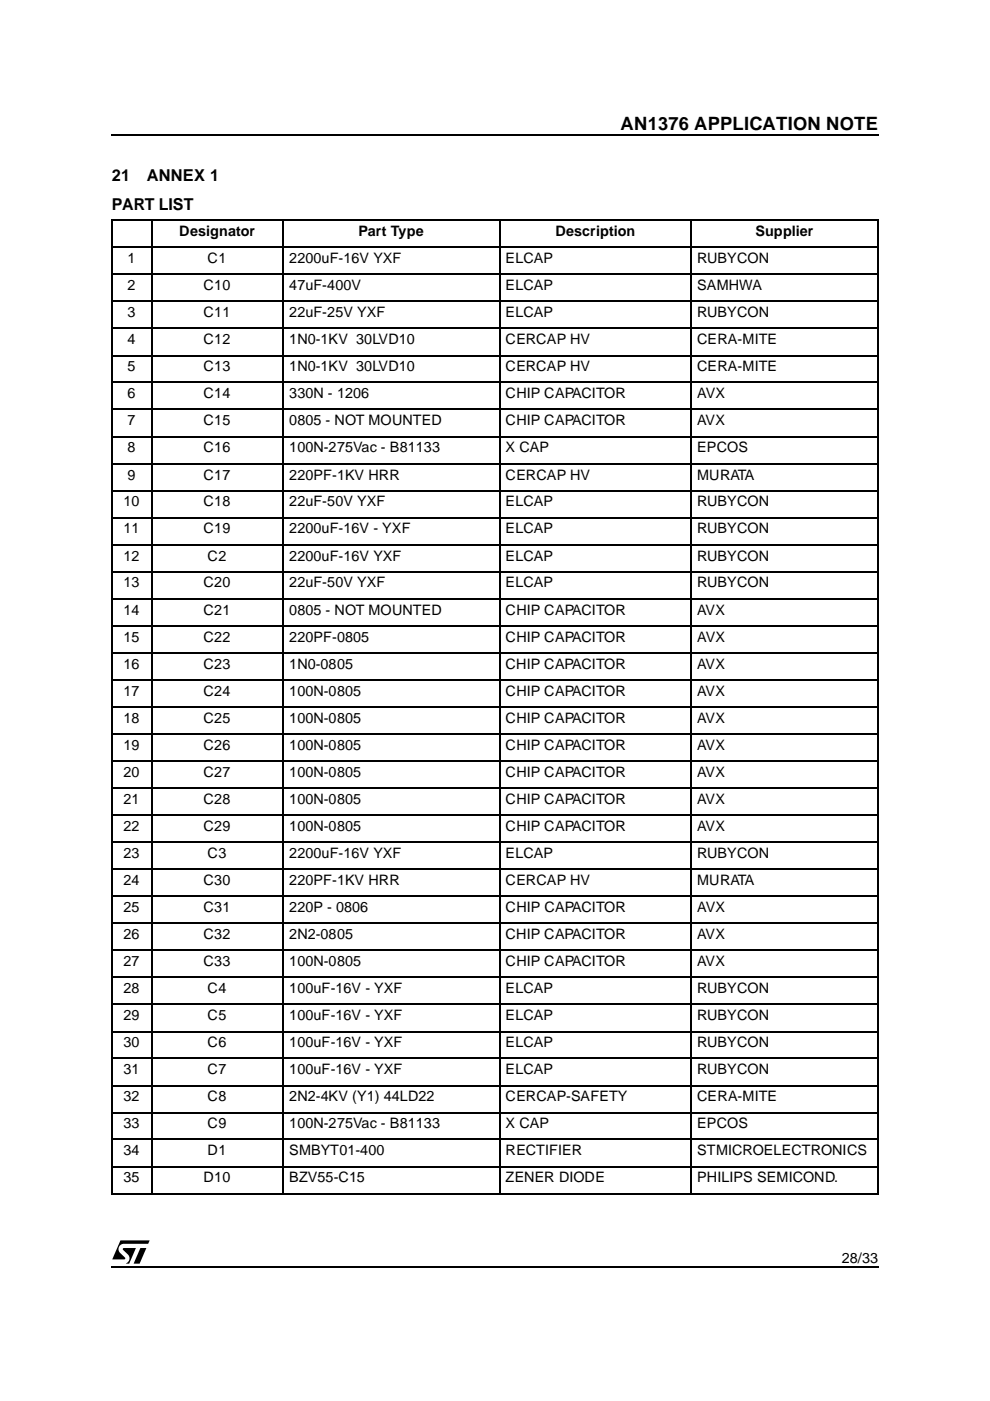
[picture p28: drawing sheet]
<svg xmlns="http://www.w3.org/2000/svg" width="210mm" height="297mm" viewBox="0 0 210 297" stroke-linecap="round" stroke-linejoin="round" font-family="sans-serif">
<defs><g id="words">
<text font-size="3.9" x="131.6" y="27.5">AN1376 APPLICATION NOTE</text>
<g font-size="3.5">
<text x="23.7" y="38.4">21</text>
<text x="31.2" y="38.4">ANNEX 1</text>
<text x="23.7" y="44.6">PART LIST</text>
</g>
<g font-size="3">
<text x="38" y="50">Designator</text>
<text x="76" y="50">Part Type</text>
<text x="117.8" y="50">Description</text>
<text x="160.2" y="50">Supplier</text>
<text x="27" y="55.8">1</text>
<text x="44" y="55.8">C1</text>
<text x="61.3" y="55.8">2200uF-16V YXF</text>
<text x="107.2" y="55.8">ELCAP</text>
<text x="147.8" y="55.8">RUBYCON</text>
<text x="27" y="61.5">2</text>
<text x="43.2" y="61.5">C10</text>
<text x="61.3" y="61.5">47uF-400V</text>
<text x="107.2" y="61.5">ELCAP</text>
<text x="147.8" y="61.5">SAMHWA</text>
<text x="27" y="67.2">3</text>
<text x="43.2" y="67.2">C11</text>
<text x="61.3" y="67.2">22uF-25V YXF</text>
<text x="107.2" y="67.2">ELCAP</text>
<text x="147.8" y="67.2">RUBYCON</text>
<text x="27" y="73">4</text>
<text x="43.2" y="73">C12</text>
<text x="61.3" y="73">1N0-1KV 30LVD10</text>
<text x="107.2" y="73">CERCAP HV</text>
<text x="147.8" y="73">CERA-MITE</text>
<text x="27" y="78.7">5</text>
<text x="43.2" y="78.7">C13</text>
<text x="61.3" y="78.7">1N0-1KV 30LVD10</text>
<text x="107.2" y="78.7">CERCAP HV</text>
<text x="147.8" y="78.7">CERA-MITE</text>
<text x="27" y="84.4">6</text>
<text x="43.2" y="84.4">C14</text>
<text x="61.3" y="84.4">330N - 1206</text>
<text x="107.2" y="84.4">CHIP CAPACITOR</text>
<text x="147.8" y="84.4">AVX</text>
<text x="27" y="90.2">7</text>
<text x="27" y="95.9">8</text>
<text x="43.2" y="90.2">C15</text>
<text x="43.2" y="95.9">C16</text>
<text x="61.3" y="90.2">0805 - NOT MOUNTED</text>
<text x="61.3" y="95.9">100N-275Vac - B81133</text>
<text x="107.2" y="90.2">CHIP CAPACITOR</text>
<text x="107.2" y="95.9">X CAP</text>
<text x="147.8" y="90.2">AVX</text>
<text x="147.8" y="95.9">EPCOS</text>
<text x="27" y="101.7">9</text>
<text x="43.2" y="101.7">C17</text>
<text x="61.3" y="101.7">220PF-1KV HRR</text>
<text x="107.2" y="101.7">CERCAP HV</text>
<text x="147.8" y="101.7">MURATA</text>
<text x="26.2" y="107.3">10</text>
<text x="43.2" y="107.3">C18</text>
<text x="61.3" y="107.3">22uF-50V YXF</text>
<text x="107.2" y="107.3">ELCAP</text>
<text x="147.8" y="107.3">RUBYCON</text>
<text x="26.2" y="113.1">11</text>
<text x="43.2" y="113.1">C19</text>
<text x="61.3" y="113.1">2200uF-16V - YXF</text>
<text x="107.2" y="113.1">ELCAP</text>
<text x="147.8" y="113.1">RUBYCON</text>
<text x="26.2" y="118.9">12</text>
<text x="44" y="118.9">C2</text>
<text x="61.3" y="118.9">2200uF-16V YXF</text>
<text x="107.2" y="118.9">ELCAP</text>
<text x="147.8" y="118.9">RUBYCON</text>
<text x="26.2" y="124.5">13</text>
<text x="43.2" y="124.5">C20</text>
<text x="61.3" y="124.5">22uF-50V YXF</text>
<text x="107.2" y="124.5">ELCAP</text>
<text x="147.8" y="124.5">RUBYCON</text>
<text x="26.2" y="130.3">14</text>
<text x="43.2" y="130.3">C21</text>
<text x="61.3" y="130.3">0805 - NOT MOUNTED</text>
<text x="107.2" y="130.3">CHIP CAPACITOR</text>
<text x="147.8" y="130.3">AVX</text>
<text x="26.2" y="136">15</text>
<text x="43.2" y="136">C22</text>
<text x="61.3" y="136">220PF-0805</text>
<text x="107.2" y="136">CHIP CAPACITOR</text>
<text x="147.8" y="136">AVX</text>
<text x="26.2" y="141.8">16</text>
<text x="43.2" y="141.8">C23</text>
<text x="61.3" y="141.8">1N0-0805</text>
<text x="107.2" y="141.8">CHIP CAPACITOR</text>
<text x="147.8" y="141.8">AVX</text>
<text x="26.2" y="147.5">17</text>
<text x="43.2" y="147.5">C24</text>
<text x="61.3" y="147.5">100N-0805</text>
<text x="107.2" y="147.5">CHIP CAPACITOR</text>
<text x="147.8" y="147.5">AVX</text>
<text x="26.2" y="153.2">18</text>
<text x="43.2" y="153.2">C25</text>
<text x="61.3" y="153.2">100N-0805</text>
<text x="107.2" y="153.2">CHIP CAPACITOR</text>
<text x="147.8" y="153.2">AVX</text>
<text x="26.2" y="159">19</text>
<text x="43.2" y="159">C26</text>
<text x="61.3" y="159">100N-0805</text>
<text x="107.2" y="159">CHIP CAPACITOR</text>
<text x="147.8" y="159">AVX</text>
<text x="26.2" y="164.7">20</text>
<text x="43.2" y="164.7">C27</text>
<text x="61.3" y="164.7">100N-0805</text>
<text x="107.2" y="164.7">CHIP CAPACITOR</text>
<text x="147.8" y="164.7">AVX</text>
<text x="26.2" y="170.4">21</text>
<text x="43.2" y="170.4">C28</text>
<text x="61.3" y="170.4">100N-0805</text>
<text x="107.2" y="170.4">CHIP CAPACITOR</text>
<text x="147.8" y="170.4">AVX</text>
<text x="26.2" y="176.2">22</text>
<text x="43.2" y="176.2">C29</text>
<text x="61.3" y="176.2">100N-0805</text>
<text x="107.2" y="176.2">CHIP CAPACITOR</text>
<text x="147.8" y="176.2">AVX</text>
<text x="26.2" y="181.9">23</text>
<text x="44" y="181.9">C3</text>
<text x="61.3" y="181.9">2200uF-16V YXF</text>
<text x="107.2" y="181.9">ELCAP</text>
<text x="147.8" y="181.9">RUBYCON</text>
<text x="26.2" y="187.6">24</text>
<text x="43.2" y="187.6">C30</text>
<text x="61.3" y="187.6">220PF-1KV HRR</text>
<text x="107.2" y="187.6">CERCAP HV</text>
<text x="147.8" y="187.6">MURATA</text>
<text x="26.2" y="193.4">25</text>
<text x="43.2" y="193.4">C31</text>
<text x="61.3" y="193.4">220P - 0806</text>
<text x="107.2" y="193.4">CHIP CAPACITOR</text>
<text x="147.8" y="193.4">AVX</text>
<text x="26.2" y="199.1">26</text>
<text x="43.2" y="199.1">C32</text>
<text x="61.3" y="199.1">2N2-0805</text>
<text x="107.2" y="199.1">CHIP CAPACITOR</text>
<text x="147.8" y="199.1">AVX</text>
<text x="26.2" y="204.8">27</text>
<text x="43.2" y="204.8">C33</text>
<text x="61.3" y="204.8">100N-0805</text>
<text x="107.2" y="204.8">CHIP CAPACITOR</text>
<text x="147.8" y="204.8">AVX</text>
<text x="26.2" y="210.6">28</text>
<text x="44" y="210.6">C4</text>
<text x="61.3" y="210.6">100uF-16V - YXF</text>
<text x="107.2" y="210.6">ELCAP</text>
<text x="147.8" y="210.6">RUBYCON</text>
<text x="26.2" y="216.3">29</text>
<text x="26.2" y="222">30</text>
<text x="44" y="216.3">C5</text>
<text x="44" y="222">C6</text>
<text x="61.3" y="216.3">100uF-16V - YXF</text>
<text x="61.3" y="222">100uF-16V - YXF</text>
<text x="107.2" y="216.3">ELCAP</text>
<text x="107.2" y="222">ELCAP</text>
<text x="147.8" y="216.3">RUBYCON</text>
<text x="147.8" y="222">RUBYCON</text>
<text x="26.2" y="227.7">31</text>
<text x="44" y="227.7">C7</text>
<text x="61.3" y="227.7">100uF-16V - YXF</text>
<text x="107.2" y="227.7">ELCAP</text>
<text x="147.8" y="227.7">RUBYCON</text>
<text x="26.2" y="233.5">32</text>
<text x="44" y="233.5">C8</text>
<text x="61.3" y="233.5">2N2-4KV (Y1) 44LD22</text>
<text x="107.2" y="233.5">CERCAP-SAFETY</text>
<text x="147.8" y="233.5">CERA-MITE</text>
<text x="26.2" y="239.3">33</text>
<text x="44" y="239.3">C9</text>
<text x="61.3" y="239.3">100N-275Vac - B81133</text>
<text x="107.2" y="239.3">X CAP</text>
<text x="147.8" y="239.3">EPCOS</text>
<text x="26.2" y="244.9">34</text>
<text x="44" y="244.9">D1</text>
<text x="61.3" y="244.9">SMBYT01-400</text>
<text x="107.2" y="244.9">RECTIFIER</text>
<text x="147.8" y="244.9">STMICROELECTRONICS</text>
<text x="26.2" y="250.7">35</text>
<text x="43.2" y="250.7">D10</text>
<text x="61.3" y="250.7">BZV55-C15</text>
<text x="107.2" y="250.7">ZENER DIODE</text>
<text x="147.8" y="250.7">PHILIPS SEMICOND.</text>
<text x="178.5" y="267.8">28/33</text>
</g>
</g></defs>
<g fill="#000">
<path d="M23.6 28.5l.1 .3z" fill-rule="evenodd"/>
<path d="M186.2 28.5l.1 .3z" fill-rule="evenodd"/>
<path d="M23.6 268.5l.1 .2z" fill-rule="evenodd"/>
<path d="M186.2 268.5l.1 .2z" fill-rule="evenodd"/>
</g>
<path d="M23.7 28.6h162.5M23.7 268.6h162.5" fill="none" stroke="#000" stroke-width=".25"/>
<path d="M23.7 263h8.1v5h-8.1z" fill-rule="evenodd" fill="#fff"/>
<path d="M26.1 264.7l2.7-.1-1.4 3.3h-.7a1.17 1.17 0 0 0 .5-1.9l-1.1-1zM29.8 264.6h1.2l-1.4 3.3h-1.3zM25.5 263h6.2l-.3 .7h-5.1a1.12 1.12 0 0 0-1.1 .7 1.12 1.12 0 0 0 .3 1.3l1 1v.3h-2.7z" fill="#000"/>
<g fill="none" stroke="#000" stroke-width=".25">
<path d="M23.6 46.7h162.7M23.6 52.4h162.7M23.6 58.2h162.7M23.7 46.8v206.2M32.1 46.6v206.5M60.1 46.6v206.5M106 46.6v206.5M146.6 46.6v206.5M186.2 46.8v206.2M23.6 63.9h162.7M23.6 69.6h162.7M23.6 75.4h162.7"/>
<path d="M23.6 81.1h162.7M23.6 86.8h162.7M23.6 92.6h162.7M23.6 98.3h162.7M23.6 104h162.7M23.6 109.8h162.7M23.6 115.5h162.7M23.6 121.2h162.7M23.6 126.9h162.7M23.6 132.7h162.7M23.6 138.5h162.7M23.6 144.1h162.7"/>
<path d="M23.6 149.9h162.7M23.6 155.6h162.7M23.6 161.3h162.7M23.6 167.1h162.7M23.6 172.8h162.7M23.6 178.6h162.7M23.6 184.3h162.7M23.6 190h162.7M23.6 195.8h162.7M23.6 201.5h162.7M23.6 207.2h162.7M23.6 213h162.7"/>
<path d="M23.6 218.7h162.7M23.6 224.4h162.7M23.6 230.2h162.7M23.6 235.9h162.7M23.6 241.6h162.7M23.6 247.3h162.7M23.6 253.1h162.7"/>
</g>
<use href="#words"/>
</svg>
